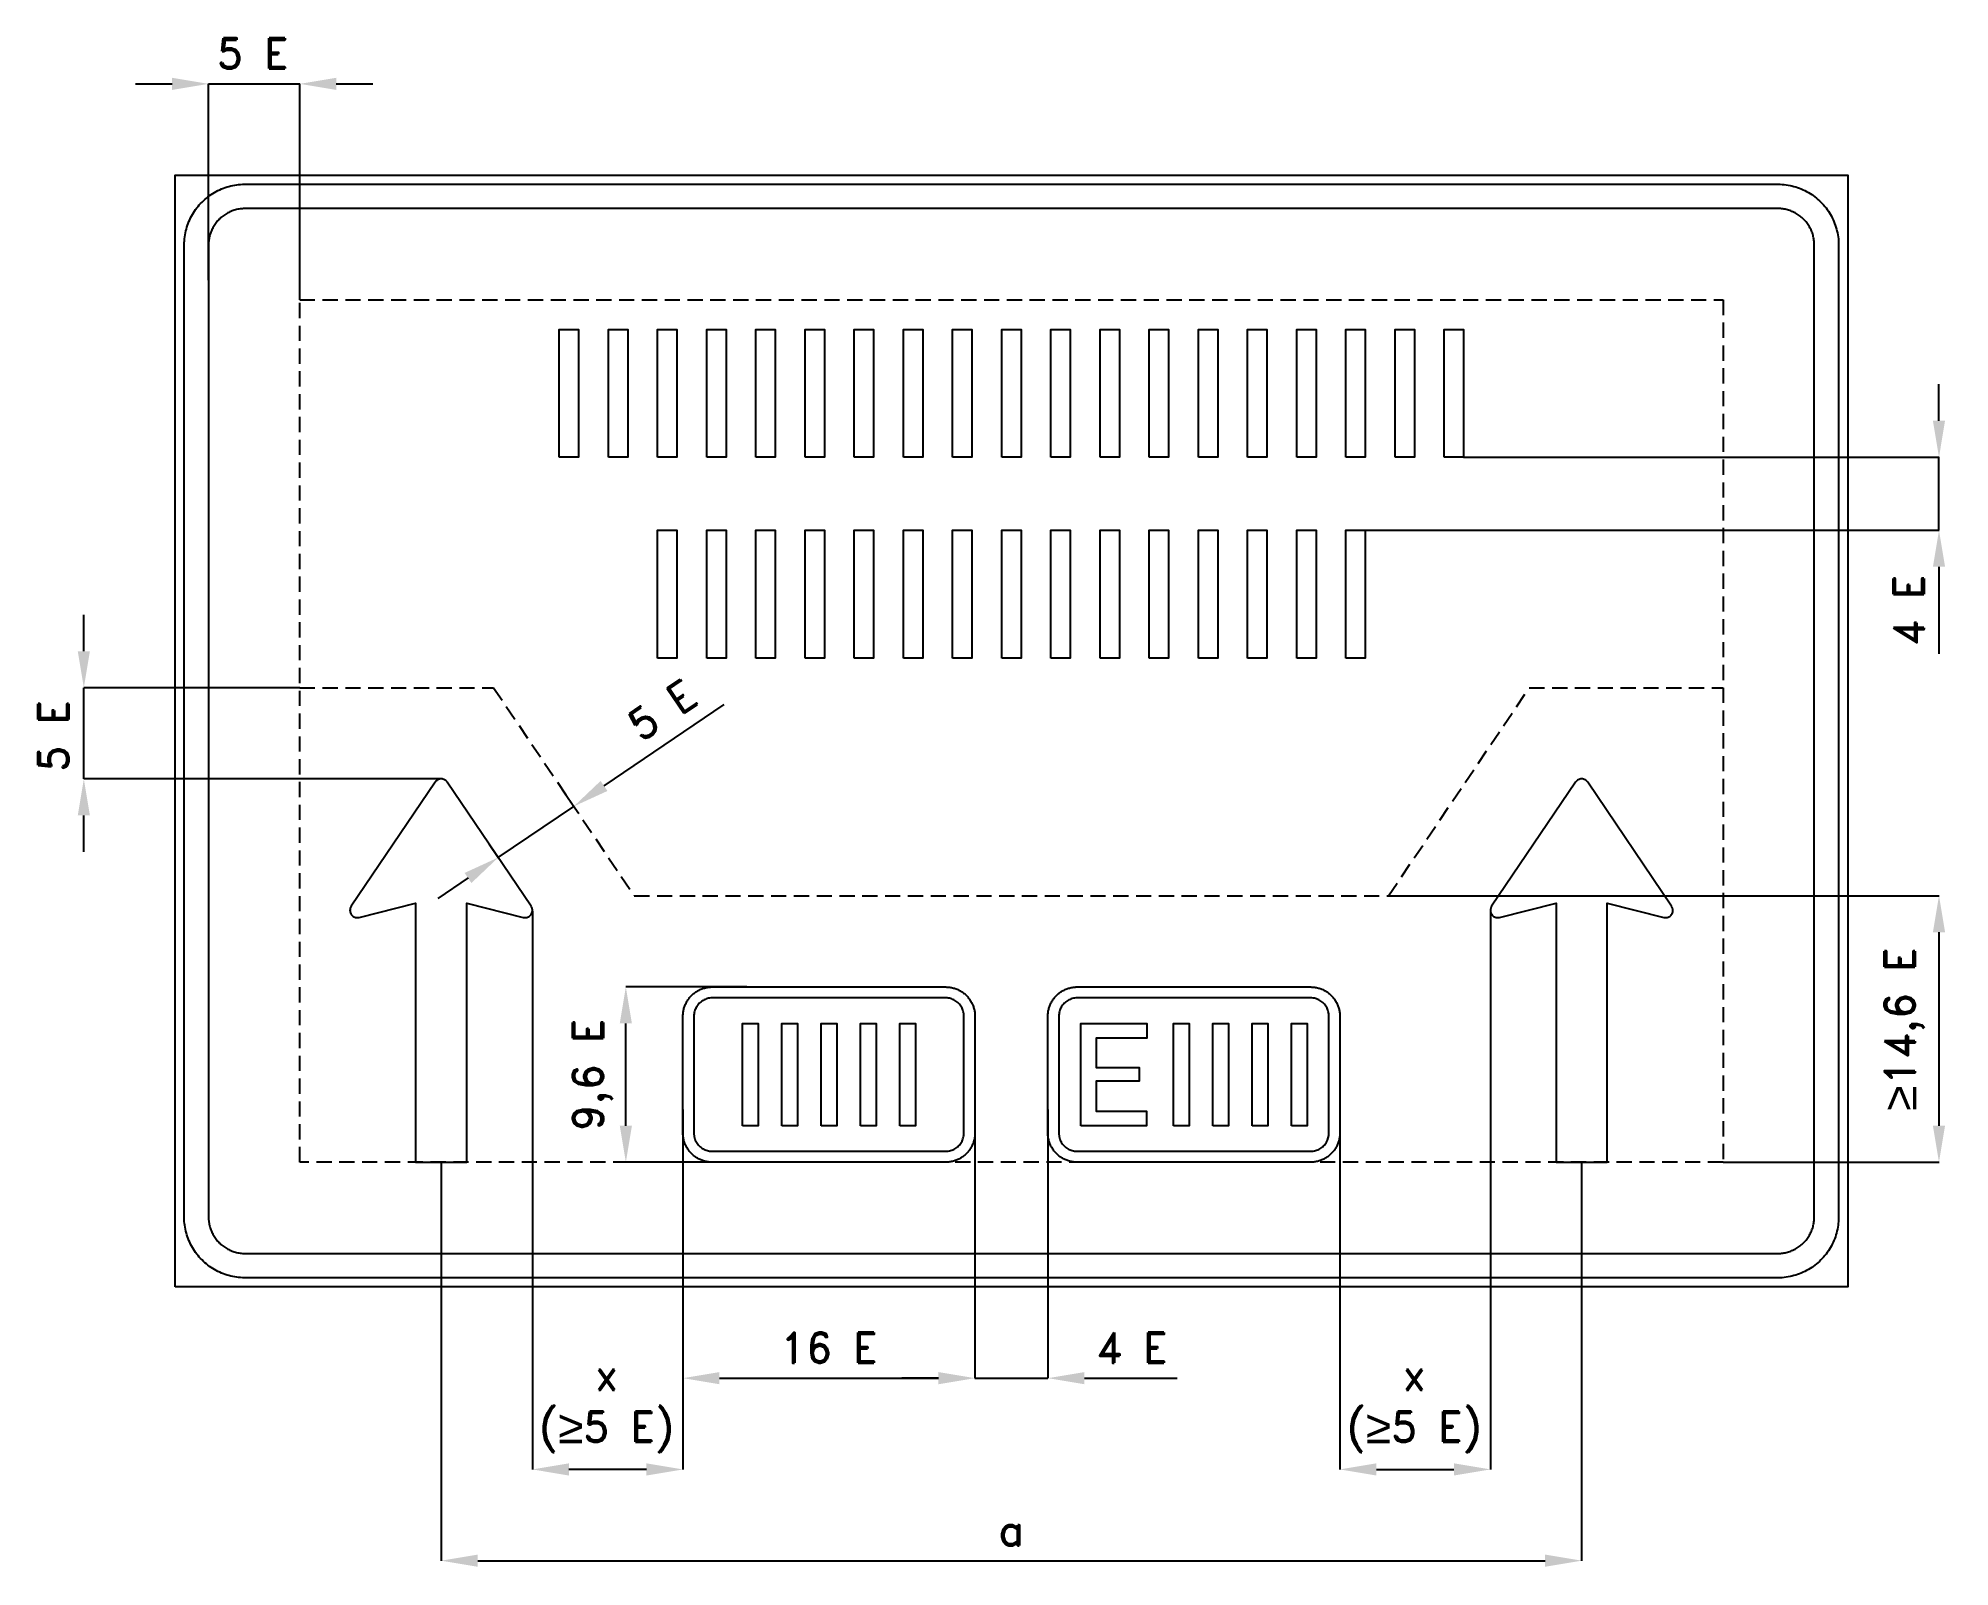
# Model space of a CAD drawing. Header units: millimetres. Extents: x 92 to 6377, y -537 to 4488.
import ezdxf

# ---------------------------------------------------------------- set-up
doc = ezdxf.new("R2010")
doc.units = ezdxf.units.MM
doc.header["$LTSCALE"] = 5
doc.linetypes.add('ČÁRKOVANÁX2', pattern=[1.5, 1, -0.5])
doc.layers.add('Kóty', color=2, linetype='Continuous')
doc.layers.add('Značka', color=7, linetype='Continuous')
doc.styles.get("Standard").update_dxf_attribs({"font": 'romand.shx', "height": 100})
doc.dimstyles.get("Standard").update_dxf_attribs({"dimtxt": 100, "dimasz": 120, "dimexe": 0.18, "dimexo": 0.0625, "dimgap": 50, "dimtad": 1, "dimdec": 0, "dimzin": 0, "dimdsep": 46, "dimtxsty": 'Standard', "dimcen": 0.09, "dimadec": 0, "dimazin": 0, "dimtfac": 1, "dimtdec": 0, "dimtofl": 0, "dimtmove": 0, "dimatfit": 3, "dimfxl": 1, "dimtolj": 1, "dimtzin": 0, "dimarcsym": 0})

msp = doc.modelspace()

# ---------------------------------------------------------------- texts
at = {"layer": 'Kóty', "char_height": 100, "attachment_point": 5}
for s, insert in [('\\A1;5 E', (797.4, 4437.6)), ('\\A1;4 E', (3687.9, 182.6))]:
    msp.add_mtext(s, dxfattribs=dict(at, insert=insert))
at = {"layer": 'Kóty', "char_height": 100, "attachment_point": 5, "rotation": 90}
for s, insert in [('\\A1;4 E', (6241.7, 2606.9)), ('\\A1;5 E', (141.7, 2194.3))]:
    msp.add_mtext(s, dxfattribs=dict(at, insert=insert))
at = {"layer": 'Kóty', "char_height": 100, "width": 787.535, "attachment_point": 5}
for insert in [(1960.7, -10.4), (4616.7, -10.4)]:
    msp.add_mtext('\\A1;x\\P({\\fArial|b0|i0|c0|p34;\\H1.08333x;≥}5 E)', dxfattribs=dict(at, insert=insert))

# ---------------------------------------------------------------- blocks, each defined once
blk = doc.blocks.new('*D0')
at = {"layer": 'Defpoints', "color": 0, "transparency": 16777216}
for p in [(2211.7, 966), (3171.7, 966), (3171.7, 82.6)]:
    blk.add_point(p, dxfattribs=at)
at = {"layer": 'Kóty', "color": 0, "lineweight": -2, "transparency": 16777216}
for p, q in [((2211.7, 965.9), (2211.7, 82.4)), ((3171.7, 965.9), (3171.7, 82.4)), ((2331.7, 82.6), (3051.7, 82.6))]:
    blk.add_line(p, q, dxfattribs=at)
at = {"layer": 'Kóty', "color": 0, "transparency": 16777216}
for points in [[(2331.7, 102.6), (2331.7, 62.6), (2211.7, 82.6)], [(3051.7, 102.6), (3051.7, 62.6), (3171.7, 82.6)]]:
    blk.add_solid(points, dxfattribs=at)
at = {"layer": 'Kóty', "color": 0, "transparency": 16777216, "insert": (2691.7, 182.6), "char_height": 100, "attachment_point": 5}
blk.add_mtext('\\A1;16 E', dxfattribs=at)
blk = doc.blocks.new('*D1')
at = {"layer": 'Defpoints', "color": 0, "transparency": 16777216}
for p in [(2023.9, 1368.6), (2421.6, 1368.6), (2421.6, 792.6)]:
    blk.add_point(p, dxfattribs=at)
at = {"layer": 'Kóty', "color": 0, "lineweight": -2, "transparency": 16777216}
for p, q in [((2421.6, 1368.6), (2023.7, 1368.6)), ((2023.9, 912.6), (2023.9, 1248.6)), ((2421.6, 792.6), (2023.7, 792.6))]:
    blk.add_line(p, q, dxfattribs=at)
at = {"layer": 'Kóty', "color": 0, "transparency": 16777216}
for points in [[(2003.9, 1248.6), (2043.9, 1248.6), (2023.9, 1368.6)], [(2003.9, 912.6), (2043.9, 912.6), (2023.9, 792.6)]]:
    blk.add_solid(points, dxfattribs=at)
at = {"layer": 'Kóty', "color": 0, "transparency": 16777216, "insert": (1914.3, 1080.6), "char_height": 100, "attachment_point": 5, "rotation": 90}
blk.add_mtext('\\A1;9,6 E', dxfattribs=at)
blk = doc.blocks.new('*D2')
at = {"layer": 'Defpoints', "color": 0, "transparency": 16777216}
for p in [(1823.1, 2006.2), (1852.7, 1962.3), (1574.6, 1838.1)]:
    blk.add_point(p, dxfattribs=at)
at = {"layer": 'Kóty', "color": 0, "lineweight": -2, "transparency": 16777216}
for p, q in [((1952.1, 2029.6), (2347.3, 2296.9)), ((1823.1, 2006.1), (1852.8, 1962.2)), ((1574.6, 1838), (1604.4, 1794.1)), ((1504.9, 1727), (1405.5, 1659.8))]:
    blk.add_line(p, q, dxfattribs=at)
at = {"layer": 'Kóty', "color": 0, "transparency": 16777216}
for points in [[(1940.9, 2046.1), (1963.3, 2013), (1852.7, 1962.3)], [(1493.7, 1743.6), (1516.1, 1710.4), (1604.3, 1794.2)]]:
    blk.add_solid(points, dxfattribs=at)
at = {"layer": 'Kóty', "color": 0, "transparency": 16777216, "insert": (2143.4, 2279.7), "char_height": 100, "attachment_point": 5, "rotation": 34.07729}
blk.add_mtext('\\A1;5 E', dxfattribs=at)
blk = doc.blocks.new('*D3')
at = {"layer": 'Defpoints', "color": 0, "transparency": 16777216}
for p in [(1416.7, 792.6), (5166.7, 792.6), (5166.7, -517.4)]:
    blk.add_point(p, dxfattribs=at)
at = {"layer": 'Kóty', "color": 0, "lineweight": -2, "transparency": 16777216}
for p, q in [((1416.7, 792.5), (1416.7, -517.6)), ((5166.7, 792.5), (5166.7, -517.6)), ((1536.7, -517.4), (5046.7, -517.4))]:
    blk.add_line(p, q, dxfattribs=at)
at = {"layer": 'Kóty', "color": 0, "transparency": 16777216}
for points in [[(1536.7, -497.4), (1536.7, -537.4), (1416.7, -517.4)], [(5046.7, -497.4), (5046.7, -537.4), (5166.7, -517.4)]]:
    blk.add_solid(points, dxfattribs=at)
at = {"layer": 'Kóty', "color": 0, "transparency": 16777216, "insert": (3291.7, -417.4), "char_height": 100, "attachment_point": 5}
blk.add_mtext('\\A1;a', dxfattribs=at)
blk = doc.blocks.new('*D4')
at = {"layer": 'Defpoints', "color": 0, "transparency": 16777216}
for p in [(4532, 1668.6), (5631.7, 792.6), (6341.7, 792.6)]:
    blk.add_point(p, dxfattribs=at)
at = {"layer": 'Kóty', "color": 0, "lineweight": -2, "transparency": 16777216}
for p, q in [((4532.1, 1668.6), (6341.9, 1668.6)), ((6341.7, 1548.6), (6341.7, 912.6)), ((5631.8, 792.6), (6341.9, 792.6))]:
    blk.add_line(p, q, dxfattribs=at)
at = {"layer": 'Kóty', "color": 0, "transparency": 16777216}
for points in [[(6321.7, 1548.6), (6361.7, 1548.6), (6341.7, 1668.6)], [(6321.7, 912.6), (6361.7, 912.6), (6341.7, 792.6)]]:
    blk.add_solid(points, dxfattribs=at)
at = {"layer": 'Kóty', "color": 0, "transparency": 16777216, "insert": (6228, 1230.6), "char_height": 100, "attachment_point": 5, "rotation": 90}
blk.add_mtext('\\A1;{\\fArial|b0|i0|c238|p34;\\H1.08333x;≥}14,6 E', dxfattribs=at)

# ---------------------------------------------------------------- dimensions: what is measured, and where the dimension line sits
at = {"layer": 'Kóty'}
dim = msp.add_aligned_dim(p1=(1574.6, 1838.1), p2=(1823.1, 2006.2), distance=-52.9, text='5 E', dimstyle='Standard', dxfattribs=at)
dim.commit()
dim.dimension.update_dxf_attribs({"geometry": '*D2', "text_midpoint": (2143.4, 2279.7)})
for base, p1, p2, text, picture, middle in [((6341.7, 792.6), (4532, 1668.6), (5631.7, 792.6), '{\\fArial|b0|i0|c238|p34;\\H1.08333x;≥}14,6 E', '*D4', (6228, 1230.6)), ((2023.9, 1368.6), (2421.6, 792.6), (2421.6, 1368.6), '9,6 E', '*D1', (1914.3, 1080.6))]:
    dim = msp.add_linear_dim(base=base, p1=p1, p2=p2, angle=90, text=text, dimstyle='Standard', dxfattribs=at)
    dim.commit()
    dim.dimension.update_dxf_attribs({"geometry": picture, "text_midpoint": middle})
for base, p1, p2, text, picture, middle in [((3171.7, 82.6), (2211.7, 966), (3171.7, 966), '16 E', '*D0', (2691.7, 182.6)), ((5166.7, -517.4), (1416.7, 792.6), (5166.7, 792.6), 'a', '*D3', (3291.7, -417.4))]:
    dim = msp.add_linear_dim(base=base, p1=p1, p2=p2, text=text, dimstyle='Standard', dxfattribs=at)
    dim.commit()
    dim.dimension.update_dxf_attribs({"geometry": picture, "text_midpoint": middle})

# ---------------------------------------------------------------- linework, layer by layer
at = {"layer": 'Kóty'}
for p, q in [((411.7, 4337.6), (531.7, 4337.6)), ((651.7, 3692.2), (651.7, 4337.8)), ((951.7, 3627.7), (951.7, 4337.8)), ((1071.7, 4337.6), (1191.7, 4337.6)), ((6341.7, 3230.1), (6341.7, 3350.1)), ((4778.5, 3110.1), (6341.9, 3110.1)), ((4455.2, 2870.1), (6341.9, 2870.1)), ((6341.7, 2750.1), (6341.7, 2464.3)), ((241.7, 2472.6), (241.7, 2592.6)), ((951.7, 2352.6), (241.5, 2352.6)), ((1413.7, 2052.5), (241.5, 2052.5)), ((241.7, 1812.5), (241.7, 1932.5)), ((1716.6, 1617.4), (1716.6, -217.6)), ((4866.7, 1620.3), (4866.7, -217.6)), ((2211.7, 965.8), (2211.7, 82.4)), ((2211.7, 965.8), (2211.7, -217.6)), ((3171.7, 965.8), (3171.7, 82.4)), ((3411.7, 965.8), (3411.7, 82.4)), ((4371.7, 941.8), (4371.7, -217.6)), ((3051.7, 82.6), (2931.7, 82.6)), ((3531.7, 82.6), (3836.6, 82.6)), ((2091.7, -217.4), (1836.6, -217.4)), ((4491.7, -217.4), (4746.7, -217.4))]:
    msp.add_line(p, q, dxfattribs=at)
for points in [[(651.7, 4337.6), (951.7, 4337.8)], [(6341.7, 2870.1), (6341.7, 3110.1)], [(241.7, 2052.5), (241.7, 2352.6)], [(1604.3, 1794.2), (1852.8, 1962.2)], [(3171.7, 82.4), (3411.7, 82.6)]]:
    msp.add_lwpolyline(points, dxfattribs=at)
for points in [[(531.7, 4357.6), (531.7, 4317.6), (651.7, 4337.6)], [(1071.7, 4357.6), (1071.7, 4317.6), (951.7, 4337.6)], [(6321.7, 3230.1), (6361.7, 3230.1), (6341.7, 3110.1)], [(6321.7, 2750.1), (6361.7, 2750.1), (6341.7, 2870.1)], [(221.7, 2472.6), (261.7, 2472.6), (241.7, 2352.6)], [(221.7, 1932.5), (261.7, 1932.5), (241.7, 2052.5)], [(3051.7, 102.6), (3051.7, 62.6), (3171.7, 82.6)], [(3531.7, 102.6), (3531.7, 62.6), (3411.7, 82.6)], [(1836.6, -197.4), (1836.6, -237.4), (1716.6, -217.4)], [(2091.7, -197.4), (2091.7, -237.4), (2211.7, -217.4)], [(4491.7, -197.4), (4491.7, -237.4), (4371.7, -217.4)], [(4746.7, -197.4), (4746.7, -237.4), (4866.7, -217.4)]]:
    msp.add_solid(points, dxfattribs=at)
at = {"layer": 'Značka', "color": 6, "linetype": 'ČÁRKOVANÁX2', "ltscale": 10}
for p, q in [((951.7, 2352.6), (1588.7, 2352.6)), ((1588.7, 2352.6), (2051.4, 1668.6)), ((4532, 1668.6), (4994.7, 2352.6)), ((4994.7, 2352.6), (5631.7, 2352.6)), ((2051.4, 1668.6), (4532, 1668.6))]:
    msp.add_line(p, q, dxfattribs=at)
at = {"layer": 'Značka', "color": 3}
for points in [[(541.7, 382.6), (541.7, 4037.6), (6041.7, 4037.6), (6041.7, 382.6), (541.7, 382.6)], [(1805, 3110.1), (1805, 3530.1), (1868.6, 3530.1), (1868.6, 3110.1), (1805, 3110.1)], [(1966.6, 3110.1), (1966.6, 3530.1), (2030.3, 3530.1), (2030.3, 3110.1), (1966.6, 3110.1)], [(2128.3, 3110.1), (2128.3, 3530.1), (2192, 3530.1), (2192, 3110.1), (2128.3, 3110.1)], [(2290, 3110.1), (2290, 3530.1), (2353.6, 3530.1), (2353.6, 3110.1), (2290, 3110.1)], [(2451.6, 3110.1), (2451.6, 3530.1), (2515.3, 3530.1), (2515.3, 3110.1), (2451.6, 3110.1)], [(2613.3, 3110.1), (2613.3, 3530.1), (2676.9, 3530.1), (2676.9, 3110.1), (2613.3, 3110.1)], [(2774.9, 3110.1), (2774.9, 3530.1), (2838.6, 3530.1), (2838.6, 3110.1), (2774.9, 3110.1)], [(2936.6, 3110.1), (2936.6, 3530.1), (3000.2, 3530.1), (3000.2, 3110.1), (2936.6, 3110.1)], [(3098.2, 3110.1), (3098.2, 3530.1), (3161.9, 3530.1), (3161.9, 3110.1), (3098.2, 3110.1)], [(3259.9, 3110.1), (3259.9, 3530.1), (3323.6, 3530.1), (3323.6, 3110.1), (3259.9, 3110.1)], [(3421.6, 3110.1), (3421.6, 3530.1), (3485.2, 3530.1), (3485.2, 3110.1), (3421.6, 3110.1)], [(3583.2, 3110.1), (3583.2, 3530.1), (3646.9, 3530.1), (3646.9, 3110.1), (3583.2, 3110.1)], [(3744.9, 3110.1), (3744.9, 3530.1), (3808.5, 3530.1), (3808.5, 3110.1), (3744.9, 3110.1)], [(3906.5, 3110.1), (3906.5, 3530.1), (3970.2, 3530.1), (3970.2, 3110.1), (3906.5, 3110.1)], [(4068.2, 3110.1), (4068.2, 3530.1), (4131.8, 3530.1), (4131.8, 3110.1), (4068.2, 3110.1)], [(4229.8, 3110.1), (4229.8, 3530.1), (4293.5, 3530.1), (4293.5, 3110.1), (4229.8, 3110.1)], [(4391.5, 3110.1), (4391.5, 3530.1), (4455.1, 3530.1), (4455.1, 3110.1), (4391.5, 3110.1)], [(4553.1, 3110.1), (4553.1, 3530.1), (4616.8, 3530.1), (4616.8, 3110.1), (4553.1, 3110.1)], [(4714.8, 3110.1), (4714.8, 3530.1), (4778.5, 3530.1), (4778.5, 3110.1), (4714.8, 3110.1)], [(2128.3, 2450.1), (2128.3, 2870.1), (2192, 2870.1), (2192, 2450.1), (2128.3, 2450.1)], [(2290, 2450.1), (2290, 2870.1), (2353.6, 2870.1), (2353.6, 2450.1), (2290, 2450.1)], [(2451.6, 2450.1), (2451.6, 2870.1), (2515.3, 2870.1), (2515.3, 2450.1), (2451.6, 2450.1)], [(2613.3, 2450.1), (2613.3, 2870.1), (2676.9, 2870.1), (2676.9, 2450.1), (2613.3, 2450.1)], [(2774.9, 2450.1), (2774.9, 2870.1), (2838.6, 2870.1), (2838.6, 2450.1), (2774.9, 2450.1)], [(2936.6, 2450.1), (2936.6, 2870.1), (3000.2, 2870.1), (3000.2, 2450.1), (2936.6, 2450.1)], [(3098.2, 2450.1), (3098.2, 2870.1), (3161.9, 2870.1), (3161.9, 2450.1), (3098.2, 2450.1)], [(3259.9, 2450.1), (3259.9, 2870.1), (3323.6, 2870.1), (3323.6, 2450.1), (3259.9, 2450.1)], [(3421.6, 2450.1), (3421.6, 2870.1), (3485.2, 2870.1), (3485.2, 2450.1), (3421.6, 2450.1)], [(3583.2, 2450.1), (3583.2, 2870.1), (3646.9, 2870.1), (3646.9, 2450.1), (3583.2, 2450.1)], [(3744.9, 2450.1), (3744.9, 2870.1), (3808.5, 2870.1), (3808.5, 2450.1), (3744.9, 2450.1)], [(3906.5, 2450.1), (3906.5, 2870.1), (3970.2, 2870.1), (3970.2, 2450.1), (3906.5, 2450.1)], [(4068.2, 2450.1), (4068.2, 2870.1), (4131.8, 2870.1), (4131.8, 2450.1), (4068.2, 2450.1)], [(4229.8, 2450.1), (4229.8, 2870.1), (4293.5, 2870.1), (4293.5, 2450.1), (4229.8, 2450.1)], [(4391.5, 2450.1), (4391.5, 2870.1), (4455.1, 2870.1), (4455.1, 2450.1), (4391.5, 2450.1)], [(3519.7, 912.6), (3519.7, 1248.6), (3736.5, 1248.6), (3736.5, 1200.1), (3570.7, 1200.1), (3570.7, 1104.3), (3712, 1104.3), (3712, 1059.3), (3570.7, 1059.3), (3570.7, 960.4), (3736.1, 960.4), (3736.1, 912.6), (3519.7, 912.6)], [(3824.8, 912.6), (3824.8, 1248.6), (3875.7, 1248.6), (3875.7, 912.6), (3824.8, 912.6)], [(3954.1, 912.6), (3954.1, 1248.6), (4005.1, 1248.6), (4005.1, 912.6), (3954.1, 912.6)], [(4083.5, 912.6), (4083.5, 1248.6), (4134.4, 1248.6), (4134.4, 912.6), (4083.5, 912.6)], [(4212.8, 912.6), (4212.8, 1248.6), (4263.7, 1248.6), (4263.7, 912.6), (4212.8, 912.6)]]:
    msp.add_lwpolyline(points, dxfattribs=at)
for points in [[(771.7, 412.6), (770.9, 412.6), (770.2, 412.6, -0.03218), (744.3, 414.4, -0.035443), (719, 419.7, -0.036267), (694.4, 428, -0.03442), (671.3, 439.7, -0.033721), (649.7, 454, -0.034085), (630.3, 471.2, -0.034209), (613.1, 490.6, -0.034229), (598.8, 512.2, -0.034044), (587.2, 535.3, -0.033412), (578.8, 559.8, -0.034127), (573.5, 585.2, -0.036745), (571.7, 611), (571.7, 611.8), (571.7, 612.6), (571.7, 3807.6), (571.7, 3808.4), (571.7, 3809.2, -0.03218), (573.5, 3835, -0.035441), (578.8, 3860.4, -0.03627), (587.1, 3884.9, -0.034417), (598.8, 3908.1, -0.033719), (613.2, 3929.6, -0.034077), (630.3, 3949, -0.034208), (649.7, 3966.2, -0.034227), (671.3, 3980.6, -0.034051), (694.4, 3992.1, -0.033416), (719, 4000.5, -0.034129), (744.3, 4005.9, -0.036746), (770.2, 4007.6), (770.9, 4007.6), (771.7, 4007.6), (5811.7, 4007.6), (5812.5, 4007.6), (5813.3, 4007.6, -0.032179), (5839.1, 4005.8, -0.035455), (5864.5, 4000.5, -0.036284), (5889, 3992.2, -0.034416), (5912.2, 3980.6, -0.033734), (5933.7, 3966.2, -0.03409), (5953.1, 3949, -0.034192), (5970.3, 3929.6, -0.034225), (5984.7, 3908.1, -0.034022), (5996.3, 3884.9, -0.033407), (6004.6, 3860.4, -0.034136), (6010, 3835, -0.036736), (6011.7, 3809.2), (6011.7, 3808.4), (6011.7, 3807.6), (6011.7, 612.6), (6011.7, 611.8), (6011.7, 611, -0.032198), (6009.9, 585.2, -0.035433), (6004.6, 559.8, -0.036246), (5996.3, 535.3, -0.034407), (5984.7, 512.2, -0.033723), (5970.3, 490.6, -0.034079), (5953.1, 471.2, -0.034215), (5933.7, 454, -0.034227), (5912.2, 439.7, -0.034052), (5889, 428.1, -0.033418), (5864.5, 419.7, -0.03413), (5839.1, 414.3, -0.036743), (5813.3, 412.6), (5812.5, 412.6), (5811.7, 412.6), (771.7, 412.6)], [(771.7, 492.6), (5811.7, 492.6), (5812.2, 492.6), (5812.7, 492.6, 0.032176), (5828.2, 493.7, 0.035447), (5843.4, 496.9, 0.036261), (5858.1, 501.8, 0.034408), (5872, 508.8, 0.03371), (5884.9, 517.5, 0.034091), (5896.6, 527.8, 0.034187), (5906.9, 539.4, 0.034243), (5915.5, 552.3, 0.034026), (5922.4, 566.2, 0.033372), (5927.5, 580.9, 0.034145), (5930.7, 596.2, 0.03678), (5931.7, 611.7), (5931.7, 612.1), (5931.7, 612.6), (5931.7, 3807.6), (5931.7, 3808.1), (5931.7, 3808.6, 0.032211), (5930.6, 3824.1, 0.035398), (5927.5, 3839.3, 0.036257), (5922.5, 3854, 0.034417), (5915.5, 3867.9, 0.033707), (5906.9, 3880.8, 0.034076), (5896.6, 3892.5, 0.034203), (5884.9, 3902.8, 0.034241), (5872, 3911.4, 0.03402), (5858.1, 3918.3, 0.03342), (5843.4, 3923.4, 0.034121), (5828.2, 3926.6, 0.03675), (5812.7, 3927.6), (5812.2, 3927.6), (5811.7, 3927.6), (771.7, 3927.6), (771.3, 3927.6), (770.8, 3927.6, 0.032179), (755.3, 3926.5, 0.035457), (740.1, 3923.4, 0.036267), (725.3, 3918.4, 0.034424), (711.5, 3911.4, 0.033731), (698.5, 3902.8, 0.034079), (686.9, 3892.5, 0.034202), (676.6, 3880.8, 0.034216), (668, 3867.9, 0.034038), (661, 3854, 0.033412), (656, 3839.3, 0.034124), (652.8, 3824, 0.036744), (651.7, 3808.6, 0.000874), (651.7, 3808.1), (651.7, 3807.6), (651.7, 612.6), (651.7, 612.1), (651.7, 611.7, 0.03218), (652.8, 596.2, 0.035444), (656, 580.9, 0.036267), (661, 566.2, 0.034421), (668, 552.3, 0.033721), (676.6, 539.4, 0.034084), (686.9, 527.8, 0.034209), (698.5, 517.5, 0.03423), (711.5, 508.8, 0.034044), (725.3, 501.9, 0.033413), (740.1, 496.9, 0.034127), (755.3, 493.6, 0.036744), (770.8, 492.6), (771.3, 492.6), (771.7, 492.6)], [(1500.7, 792.6), (1500.7, 1644.6), (1686.8, 1597.4), (1687.9, 1597.1, 0.009814), (1689.1, 1596.9, 0.05145), (1693.7, 1596.6, 0.051582), (1698.3, 1597.3, 0.064157), (1703.7, 1599.2, 0.064127), (1708.5, 1602.5, 0.063996), (1712.4, 1606.8, 0.063851), (1715.1, 1611.9, 0.063518), (1716.6, 1617.5, 0.062342), (1716.6, 1623.3, 0.05162), (1715.7, 1627.9, 0.056338), (1713.8, 1632.1, 0.011347), (1713.2, 1633.1), (1712.6, 1634.1), (1436.6, 2042.1), (1435.9, 2043), (1435.2, 2043.9, 0.052018), (1431.9, 2047.2, 0.052138), (1428, 2049.8, 0.064838), (1422.5, 2051.9, 0.065054), (1416.7, 2052.6, 0.06474), (1410.9, 2051.9, 0.063128), (1405.5, 2049.8, 0.052116), (1401.5, 2047.3, 0.056932), (1398.3, 2043.9), (1397.5, 2043), (1396.8, 2042.1), (1120.8, 1634.1), (1120.2, 1633.1), (1119.6, 1632.1, 0.051447), (1117.8, 1627.8, 0.051565), (1116.9, 1623.3, 0.064191), (1116.9, 1617.5, 0.064129), (1118.4, 1611.9, 0.064017), (1121.1, 1606.8, 0.063886), (1125, 1602.5, 0.063532), (1129.7, 1599.3, 0.062388), (1135.2, 1597.3, 0.051634), (1139.8, 1596.6, 0.056312), (1144.4, 1596.9), (1145.5, 1597.1), (1146.6, 1597.4), (1332.7, 1644.6), (1332.7, 792.6), (1500.7, 792.6)], [(5250.7, 792.6), (5250.7, 1644.6), (5436.8, 1597.4), (5437.9, 1597.1), (5439.1, 1596.9, 0.051456), (5443.7, 1596.6, 0.051562), (5448.3, 1597.3, 0.064129), (5453.7, 1599.2, 0.064116), (5458.5, 1602.5, 0.063917), (5462.4, 1606.8, 0.063908), (5465.1, 1611.9, 0.063436), (5466.6, 1617.5), (5466.6, 1623.3), (5465.7, 1627.9), (5463.8, 1632.1), (5463.2, 1633.1), (5462.6, 1634.1), (5186.6, 2042.1), (5185.9, 2043), (5185.2, 2043.9, 0.052029), (5181.9, 2047.2, 0.05217), (5178, 2049.8, 0.064841), (5172.5, 2051.9, 0.065057), (5166.7, 2052.6, 0.064729), (5160.9, 2051.9, 0.063134), (5155.5, 2049.8, 0.052121), (5151.5, 2047.3, 0.056962), (5148.3, 2043.9), (5147.5, 2043), (5146.8, 2042.1), (4870.8, 1634.1), (4870.2, 1633.1), (4869.6, 1632.1), (4867.8, 1627.8), (4866.9, 1623.3, 0.06416), (4866.9, 1617.5, 0.064109), (4868.4, 1611.9, 0.064082), (4871.1, 1606.8, 0.063848), (4875, 1602.5, 0.063506), (4879.7, 1599.3, 0.062395), (4885.2, 1597.3, 0.051622), (4889.8, 1596.6, 0.05631), (4894.4, 1596.9), (4895.5, 1597.1), (4896.6, 1597.4), (5082.7, 1644.6), (5082.7, 792.6), (5250.7, 792.6)], [(3507.7, 792.6), (3507.3, 792.6), (3507, 792.6, -0.032177), (3494.6, 793.5, -0.035443), (3482.4, 796, -0.036272), (3470.6, 800, -0.034411), (3459.5, 805.6, -0.033726), (3449.2, 812.5, -0.034092), (3439.8, 820.7, -0.034206), (3431.6, 830, -0.034235), (3424.7, 840.4, -0.034054), (3419.2, 851.5, -0.033437), (3415.1, 863.3, -0.034121), (3412.6, 875.5, -0.036753), (3411.7, 887.9), (3411.7, 888.2), (3411.7, 888.6), (3411.7, 1272.6), (3411.7, 1273), (3411.7, 1273.4, -0.032183), (3412.6, 1285.8, -0.035465), (3415.1, 1297.9, -0.036261), (3419.1, 1309.7, -0.034433), (3424.7, 1320.8, -0.033716), (3431.6, 1331.2, -0.034071), (3439.8, 1340.5, -0.034217), (3449.2, 1348.7, -0.03423), (3459.5, 1355.6, -0.034047), (3470.6, 1361.2, -0.033416), (3482.4, 1365.2, -0.034131), (3494.6, 1367.8, -0.036748), (3507, 1368.6), (3507.3, 1368.6), (3507.7, 1368.6), (4275.7, 1368.6), (4276.1, 1368.6), (4276.5, 1368.6, -0.032182), (4288.9, 1367.7, -0.035438), (4301.1, 1365.2, -0.036272), (4312.8, 1361.2, -0.034406), (4323.9, 1355.6, -0.033728), (4334.3, 1348.7, -0.034088), (4343.6, 1340.5, -0.034204), (4351.8, 1331.2, -0.034237), (4358.7, 1320.8, -0.034056), (4364.3, 1309.7, -0.033438), (4368.3, 1297.9, -0.034122), (4370.9, 1285.8, -0.036753), (4371.7, 1273.4), (4371.7, 1273), (4371.7, 1272.6), (4371.7, 888.6), (4371.7, 888.2), (4371.7, 887.9, -0.032183), (4370.9, 875.5, -0.035465), (4368.3, 863.3, -0.036259), (4364.3, 851.5, -0.034429), (4358.7, 840.4, -0.03371), (4351.8, 830, -0.034069), (4343.6, 820.7, -0.034216), (4334.3, 812.5, -0.034226), (4323.9, 805.6, -0.034044), (4312.8, 800, -0.033414), (4301.1, 796, -0.034128), (4288.9, 793.4, -0.036746), (4276.5, 792.6, -0.000891), (4276.1, 792.6), (4275.7, 792.6), (3507.7, 792.6)], [(3507.7, 792.6), (3507.3, 792.6), (3507, 792.6, -0.032177), (3494.6, 793.5, -0.035443), (3482.4, 796, -0.036272), (3470.6, 800, -0.034411), (3459.5, 805.6, -0.033726), (3449.2, 812.5, -0.034092), (3439.8, 820.7, -0.034206), (3431.6, 830, -0.034235), (3424.7, 840.4, -0.034054), (3419.2, 851.5, -0.033437), (3415.1, 863.3, -0.034121), (3412.6, 875.5, -0.036753), (3411.7, 887.9), (3411.7, 888.2), (3411.7, 888.6), (3411.7, 1272.6), (3411.7, 1273), (3411.7, 1273.4, -0.032183), (3412.6, 1285.8, -0.035465), (3415.1, 1297.9, -0.036261), (3419.1, 1309.7, -0.034433), (3424.7, 1320.8, -0.033716), (3431.6, 1331.2, -0.034071), (3439.8, 1340.5, -0.034217), (3449.2, 1348.7, -0.03423), (3459.5, 1355.6, -0.034047), (3470.6, 1361.2, -0.033416), (3482.4, 1365.2, -0.034131), (3494.6, 1367.8, -0.036748), (3507, 1368.6), (3507.3, 1368.6), (3507.7, 1368.6), (4275.7, 1368.6), (4276.1, 1368.6), (4276.5, 1368.6, -0.032182), (4288.9, 1367.7, -0.035438), (4301.1, 1365.2, -0.036272), (4312.8, 1361.2, -0.034406), (4323.9, 1355.6, -0.033728), (4334.3, 1348.7, -0.034088), (4343.6, 1340.5, -0.034204), (4351.8, 1331.2, -0.034237), (4358.7, 1320.8, -0.034056), (4364.3, 1309.7, -0.033438), (4368.3, 1297.9, -0.034122), (4370.9, 1285.8, -0.036753), (4371.7, 1273.4), (4371.7, 1273), (4371.7, 1272.6), (4371.7, 888.6), (4371.7, 888.2), (4371.7, 887.9, -0.032183), (4370.9, 875.5, -0.035465), (4368.3, 863.3, -0.036259), (4364.3, 851.5, -0.034429), (4358.7, 840.4, -0.03371), (4351.8, 830, -0.034069), (4343.6, 820.7, -0.034216), (4334.3, 812.5, -0.034226), (4323.9, 805.6, -0.034044), (4312.8, 800, -0.033414), (4301.1, 796, -0.034128), (4288.9, 793.4, -0.036746), (4276.5, 792.6, -0.000891), (4276.1, 792.6), (4275.7, 792.6), (3507.7, 792.6)], [(3507.7, 828.6), (4275.7, 828.6), (4276, 828.6), (4276.2, 828.6, 0.032176), (4283.9, 829.2, 0.035445), (4291.6, 830.7, 0.036257), (4298.9, 833.2, 0.034404), (4305.9, 836.7, 0.03371), (4312.3, 841, 0.034092), (4318.2, 846.2, 0.034188), (4323.3, 852), (4327.6, 858.5), (4331.1, 865.4), (4333.6, 872.8), (4335.2, 880.4), (4335.7, 888.1), (4335.7, 888.4), (4335.7, 888.6), (4335.7, 1272.6), (4335.7, 1272.8), (4335.7, 1273.1), (4335.2, 1280.8), (4333.6, 1288.4, 0.036252), (4331.1, 1295.8, 0.034428), (4327.6, 1302.7, 0.03372), (4323.3, 1309.2, 0.034076), (4318.2, 1315, 0.034197), (4312.3, 1320.2, 0.034235), (4305.9, 1324.5, 0.034041), (4298.9, 1328, 0.03342), (4291.6, 1330.5, 0.034137), (4283.9, 1332.1, 0.036742), (4276.2, 1332.6), (4276, 1332.6), (4275.7, 1332.6), (3507.7, 1332.6), (3507.5, 1332.6), (3507.3, 1332.6, 0.032176), (3499.5, 1332.1, 0.035453), (3491.9, 1330.5, 0.036261), (3484.5, 1328, 0.034404), (3477.6, 1324.5, 0.033714), (3471.1, 1320.2, 0.034092), (3465.3, 1315, 0.034186), (3460.1, 1309.2, 0.034246), (3455.8, 1302.7, 0.034027), (3452.4, 1295.8, 0.033373), (3449.9, 1288.4, 0.034142), (3448.2, 1280.8, 0.03678), (3447.7, 1273.1), (3447.7, 1272.8), (3447.7, 1272.6), (3447.7, 888.6), (3447.7, 888.4), (3447.7, 888.1, 0.032211), (3448.3, 880.4, 0.035396), (3449.9, 872.8, 0.03625), (3452.3, 865.4, 0.034423), (3455.8, 858.5, 0.03372), (3460.2, 852, 0.034078), (3465.3, 846.2, 0.0342), (3471.1, 841, 0.034242), (3477.6, 836.7, 0.034041), (3484.5, 833.3, 0.033416), (3491.9, 830.7, 0.034137), (3499.5, 829.1, 0.03675), (3507.3, 828.6), (3507.5, 828.6), (3507.7, 828.6)]]:
    msp.add_lwpolyline(points, format="xyb", dxfattribs=at)
at = {"layer": 'Značka', "color": 6, "linetype": 'ČÁRKOVANÁX2', "ltscale": 10}
msp.add_lwpolyline([(951.7, 792.6), (951.7, 3627.6), (5631.7, 3627.6), (5631.7, 792.6), (951.7, 792.6)], dxfattribs=at)
at = {"layer": 'Značka', "color": 1}
for points in [[(2307.7, 792.6), (2307.3, 792.6), (2307, 792.6, -0.032177), (2294.6, 793.5, -0.035447), (2282.4, 796, -0.036269), (2270.6, 800, -0.034424), (2259.5, 805.6, -0.03372), (2249.2, 812.5, -0.034079), (2239.8, 820.7, -0.034213), (2231.6, 830, -0.034235), (2224.7, 840.4, -0.034045), (2219.2, 851.5, -0.0334), (2215.1, 863.3, -0.034122), (2212.6, 875.5, -0.036743), (2211.7, 887.9), (2211.7, 888.2), (2211.7, 888.6), (2211.7, 1272.6), (2211.7, 1273), (2211.7, 1273.4, -0.032174), (2212.6, 1285.8, -0.035446), (2215.1, 1297.9, -0.03627), (2219.1, 1309.7, -0.034433), (2224.7, 1320.8, -0.033732), (2231.6, 1331.2, -0.034093), (2239.8, 1340.5, -0.034211), (2249.2, 1348.7, -0.03423), (2259.5, 1355.6, -0.034042), (2270.6, 1361.2, -0.03342), (2282.4, 1365.2, -0.034129), (2294.6, 1367.8, -0.036747), (2307, 1368.6), (2307.3, 1368.6), (2307.7, 1368.6), (3075.7, 1368.6), (3076.1, 1368.6), (3076.5, 1368.6, -0.032182), (3088.9, 1367.7, -0.035438), (3101.1, 1365.2, -0.036272), (3112.8, 1361.2, -0.034406), (3123.9, 1355.6, -0.033728), (3134.3, 1348.7, -0.034088), (3143.6, 1340.5, -0.034204), (3151.8, 1331.2, -0.034237), (3158.7, 1320.8, -0.034056), (3164.3, 1309.7, -0.033438), (3168.3, 1297.9, -0.034122), (3170.9, 1285.8, -0.036753), (3171.7, 1273.4), (3171.7, 1273), (3171.7, 1272.6), (3171.7, 888.6), (3171.7, 888.2), (3171.7, 887.9, -0.032183), (3170.9, 875.5, -0.035465), (3168.3, 863.3, -0.036259), (3164.3, 851.5, -0.034429), (3158.7, 840.4, -0.03371), (3151.8, 830, -0.034069), (3143.6, 820.7, -0.034216), (3134.3, 812.5, -0.034226), (3123.9, 805.6, -0.034044), (3112.8, 800, -0.033414), (3101.1, 796, -0.034128), (3088.9, 793.4, -0.036746), (3076.5, 792.6), (3076.1, 792.6), (3075.7, 792.6), (2307.7, 792.6)], [(2307.7, 792.6), (2307.3, 792.6), (2307, 792.6, -0.032177), (2294.6, 793.5, -0.035447), (2282.4, 796, -0.036269), (2270.6, 800, -0.034424), (2259.5, 805.6, -0.03372), (2249.2, 812.5, -0.034079), (2239.8, 820.7, -0.034213), (2231.6, 830, -0.034235), (2224.7, 840.4, -0.034045), (2219.2, 851.5, -0.0334), (2215.1, 863.3, -0.034122), (2212.6, 875.5, -0.036743), (2211.7, 887.9), (2211.7, 888.2), (2211.7, 888.6), (2211.7, 1272.6), (2211.7, 1273), (2211.7, 1273.4, -0.032174), (2212.6, 1285.8, -0.035446), (2215.1, 1297.9, -0.03627), (2219.1, 1309.7, -0.034433), (2224.7, 1320.8, -0.033732), (2231.6, 1331.2, -0.034093), (2239.8, 1340.5, -0.034211), (2249.2, 1348.7, -0.03423), (2259.5, 1355.6, -0.034042), (2270.6, 1361.2, -0.03342), (2282.4, 1365.2, -0.034129), (2294.6, 1367.8, -0.036747), (2307, 1368.6), (2307.3, 1368.6), (2307.7, 1368.6), (3075.7, 1368.6), (3076.1, 1368.6), (3076.5, 1368.6, -0.032182), (3088.9, 1367.7, -0.035438), (3101.1, 1365.2, -0.036272), (3112.8, 1361.2, -0.034406), (3123.9, 1355.6, -0.033728), (3134.3, 1348.7, -0.034088), (3143.6, 1340.5, -0.034204), (3151.8, 1331.2, -0.034237), (3158.7, 1320.8, -0.034056), (3164.3, 1309.7, -0.033438), (3168.3, 1297.9, -0.034122), (3170.9, 1285.8, -0.036753), (3171.7, 1273.4), (3171.7, 1273), (3171.7, 1272.6), (3171.7, 888.6), (3171.7, 888.2), (3171.7, 887.9, -0.032183), (3170.9, 875.5, -0.035465), (3168.3, 863.3, -0.036259), (3164.3, 851.5, -0.034429), (3158.7, 840.4, -0.03371), (3151.8, 830, -0.034069), (3143.6, 820.7, -0.034216), (3134.3, 812.5, -0.034226), (3123.9, 805.6, -0.034044), (3112.8, 800, -0.033414), (3101.1, 796, -0.034128), (3088.9, 793.4, -0.036746), (3076.5, 792.6), (3076.1, 792.6), (3075.7, 792.6), (2307.7, 792.6)], [(2307.7, 828.6), (3075.7, 828.6), (3076, 828.6), (3076.2, 828.6, 0.032176), (3083.9, 829.2, 0.035445), (3091.6, 830.7, 0.036257), (3098.9, 833.2, 0.034404), (3105.9, 836.7, 0.03371), (3112.3, 841, 0.034092), (3118.2, 846.2, 0.034188), (3123.3, 852, 0.034246), (3127.6, 858.5, 0.034029), (3131.1, 865.4, 0.033372), (3133.6, 872.8, 0.034144), (3135.2, 880.4, 0.03678), (3135.7, 888.1), (3135.7, 888.4), (3135.7, 888.6), (3135.7, 1272.6), (3135.7, 1272.8), (3135.7, 1273.1, 0.032211), (3135.2, 1280.8, 0.035395), (3133.6, 1288.4, 0.036252), (3131.1, 1295.8, 0.034428), (3127.6, 1302.7, 0.03372), (3123.3, 1309.2, 0.034076), (3118.2, 1315, 0.034197), (3112.3, 1320.2, 0.034235), (3105.9, 1324.5, 0.034041), (3098.9, 1328, 0.03342), (3091.6, 1330.5, 0.034137), (3083.9, 1332.1, 0.036742), (3076.2, 1332.6), (3076, 1332.6), (3075.7, 1332.6), (2307.7, 1332.6), (2307.5, 1332.6), (2307.3, 1332.6, 0.03218), (2299.5, 1332.1, 0.035452), (2291.9, 1330.5, 0.036272), (2284.5, 1328, 0.03441), (2277.6, 1324.5, 0.033714), (2271.1, 1320.2, 0.034082), (2265.3, 1315, 0.034209), (2260.1, 1309.2, 0.034232), (2255.8, 1302.7, 0.034027), (2252.4, 1295.8, 0.033418), (2249.9, 1288.4, 0.034111), (2248.2, 1280.8, 0.036749), (2247.7, 1273.1), (2247.7, 1272.8), (2247.7, 1272.6), (2247.7, 888.6), (2247.7, 888.4), (2247.7, 888.1, 0.032179), (2248.3, 880.4, 0.035457), (2249.9, 872.8, 0.036265), (2252.3, 865.4, 0.034423), (2255.8, 858.5, 0.033733), (2260.2, 852, 0.034078), (2265.3, 846.2, 0.034201), (2271.1, 841, 0.034215), (2277.6, 836.7, 0.034041), (2284.5, 833.3, 0.033411), (2291.9, 830.7, 0.034126), (2299.5, 829.1, 0.036748), (2307.3, 828.6), (2307.5, 828.6), (2307.7, 828.6)]]:
    msp.add_lwpolyline(points, format="xyb", dxfattribs=at)
for points in [[(2407.6, 912.6), (2407.6, 1248.6), (2458.5, 1248.6), (2458.5, 912.6), (2407.6, 912.6)], [(2536.9, 912.6), (2536.9, 1248.6), (2587.9, 1248.6), (2587.9, 912.6), (2536.9, 912.6)], [(2666.3, 912.6), (2666.3, 1248.6), (2717.2, 1248.6), (2717.2, 912.6), (2666.3, 912.6)], [(2795.6, 912.6), (2795.6, 1248.6), (2846.5, 1248.6), (2846.5, 912.6), (2795.6, 912.6)], [(2924.9, 912.6), (2924.9, 1248.6), (2975.8, 1248.6), (2975.8, 912.6), (2924.9, 912.6)]]:
    msp.add_lwpolyline(points, dxfattribs=at)

msp.set_redraw_order([(e.dxf.handle, doc.entitydb.next_handle()) for e in msp.query("TEXT MTEXT ATTDEF DIMENSION ARC_DIMENSION")])  # texts and dimensions are drawn at this point

doc.saveas('drawing.dxf')
